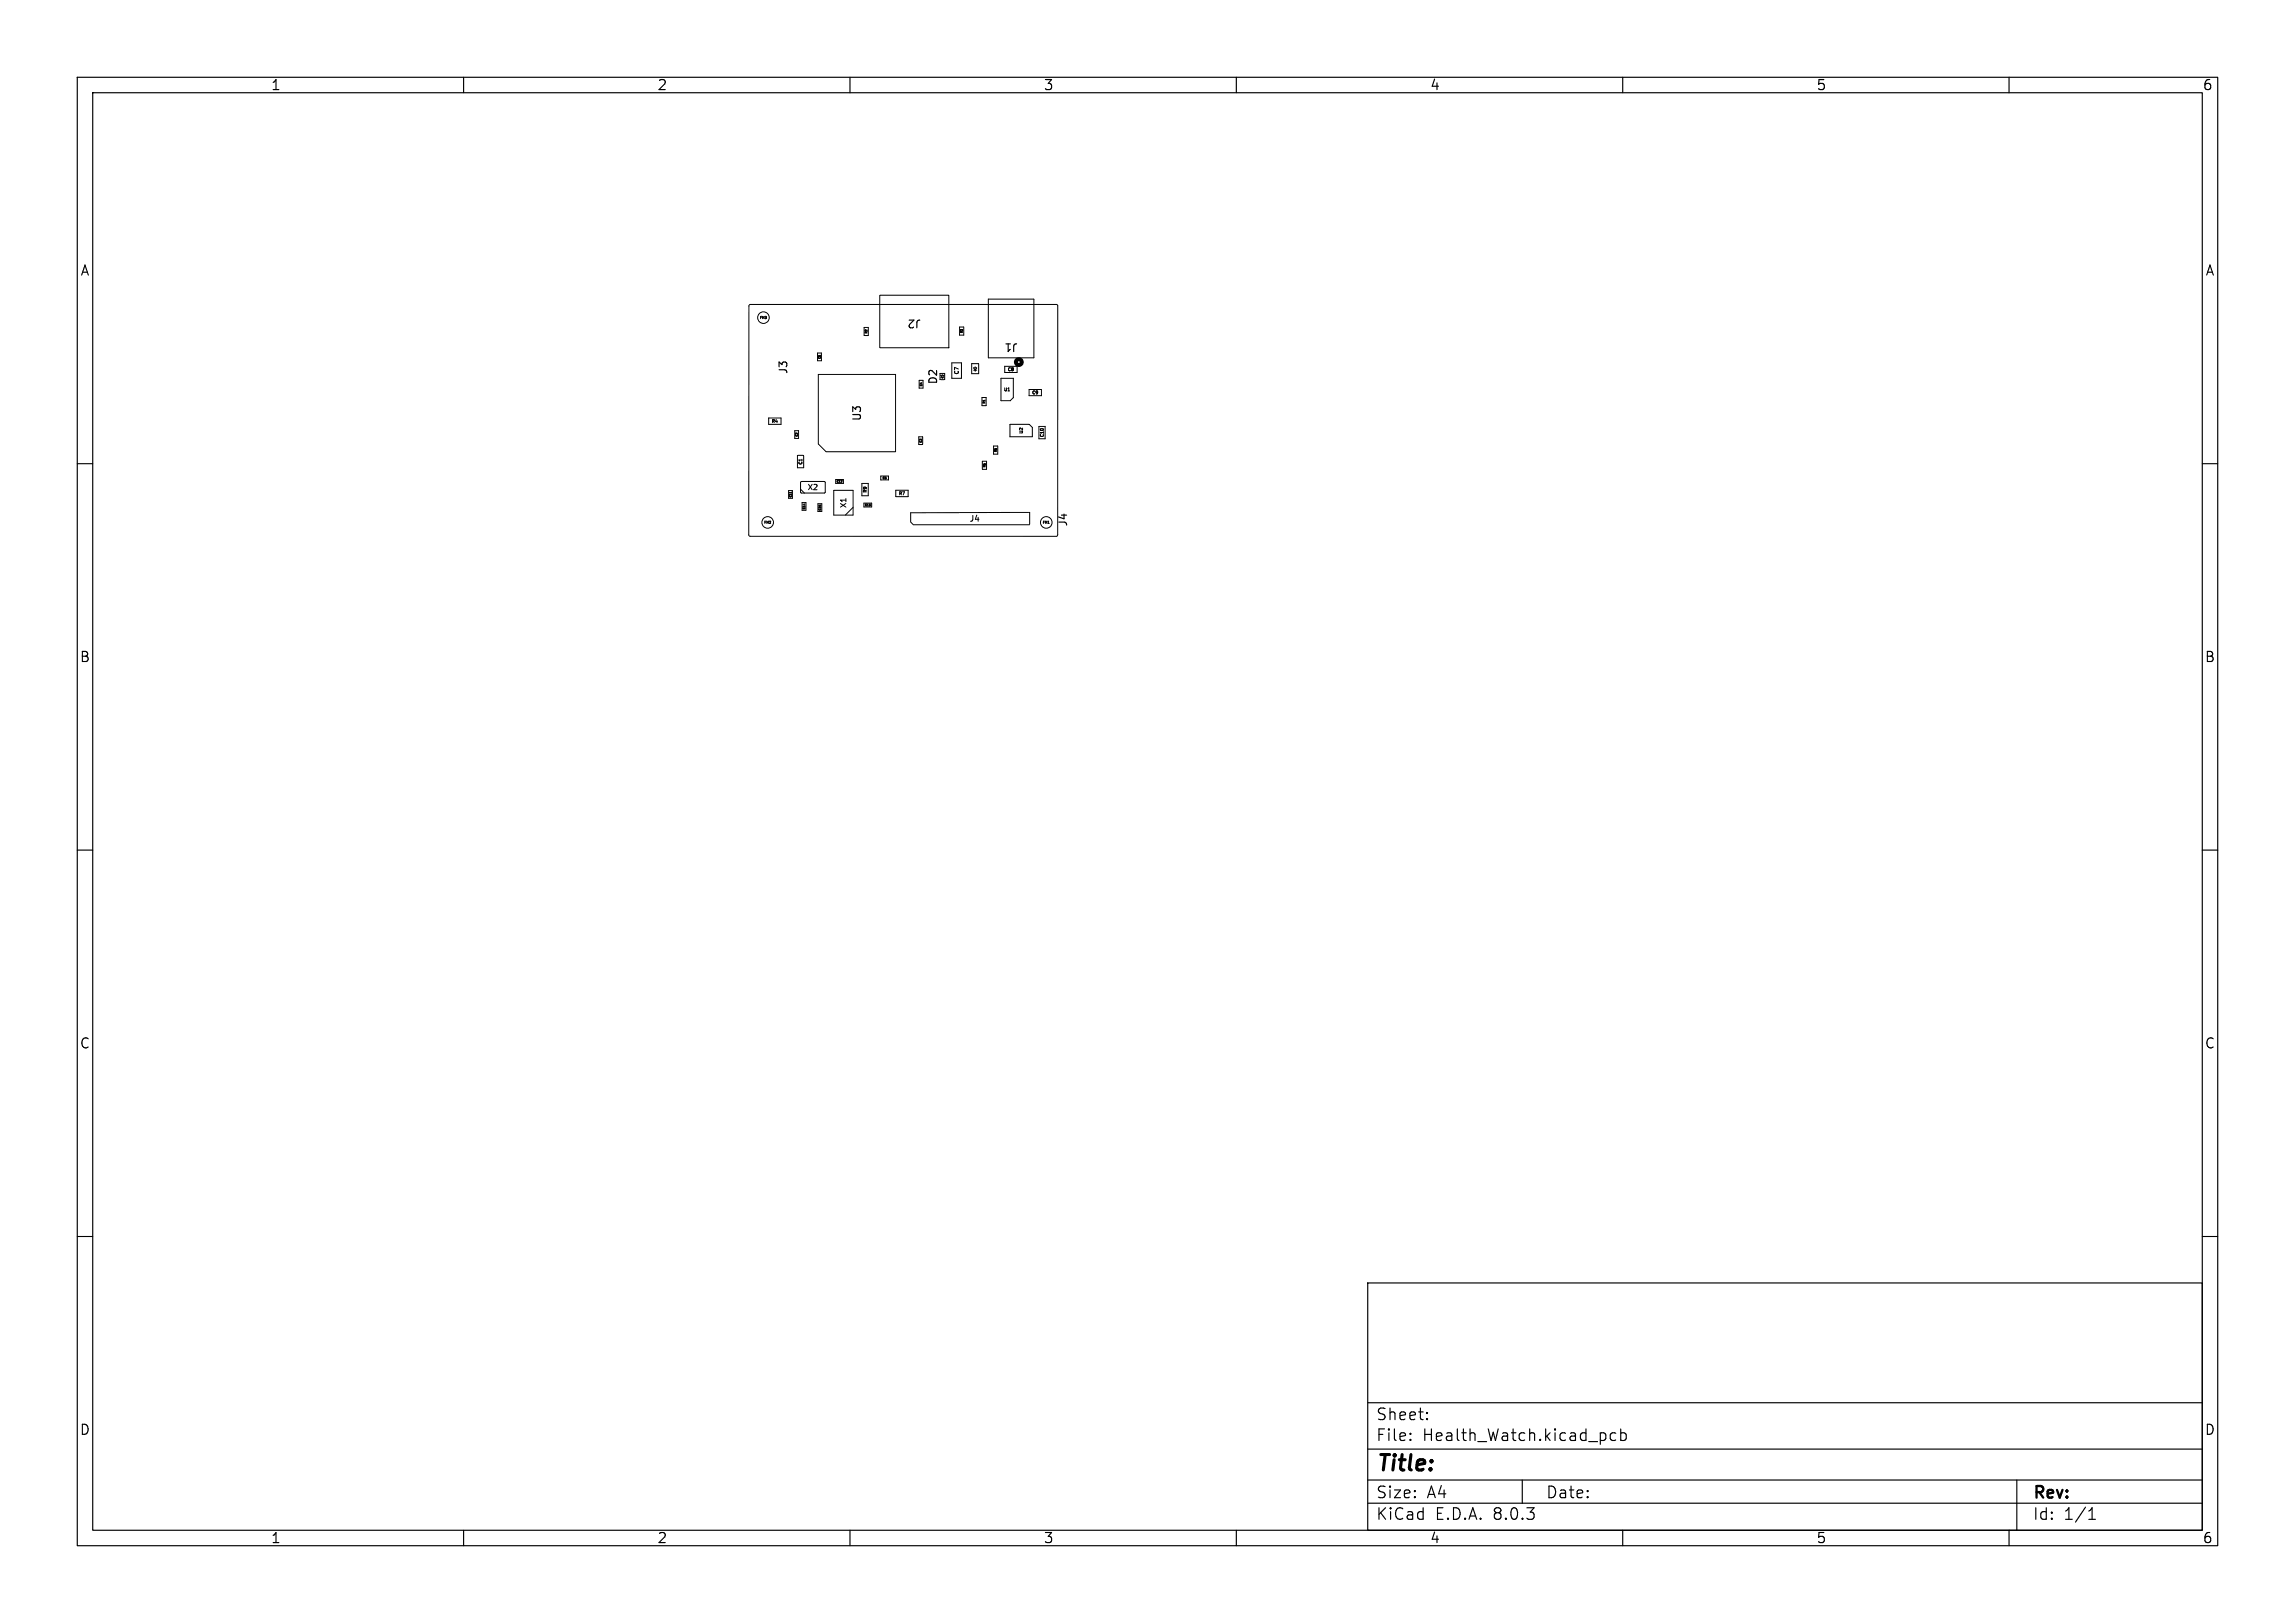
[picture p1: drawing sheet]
<svg xmlns="http://www.w3.org/2000/svg" width="297mm" height="210mm" viewBox="0 0 297 210" stroke-linecap="round" stroke-linejoin="round" font-family="sans-serif">
<defs><g id="words">
<text font-size="2.8" x="178" y="190.9">Title:</text>
<g font-size="2.1">
<text x="178" y="184">Sheet:</text>
<text x="178" y="186.7">File:</text>
<text x="184.1" y="186.7">Health_Watch.kicad_pcb</text>
<text x="178" y="196.9">KiCad</text>
<text x="178" y="194.1">Size:</text>
<text x="184.7" y="194.1">A4</text>
<text x="185.7" y="196.9">E.D.A.</text>
<text x="193.3" y="196.9">8.0.3</text>
<text x="200" y="194.1">Date:</text>
<text x="263" y="194.3">Rev:</text>
<text x="263" y="196.9">Id:</text>
<text x="267.1" y="196.9">1/1</text>
</g>
<g font-size="1.8">
<text x="35" y="11.9">1</text>
<text x="85" y="11.9">2</text>
<text x="135" y="11.9">3</text>
<text x="185" y="11.9">4</text>
<text x="235" y="11.9">5</text>
<text x="285" y="11.9">6</text>
<text x="10.3" y="35.9">A</text>
<text x="285.4" y="35.9">A</text>
<text x="10.3" y="85.9">B</text>
<text x="285.3" y="85.9">B</text>
<text x="10.3" y="135.9">C</text>
<text x="285.3" y="135.9">C</text>
<text x="10.3" y="185.9">D</text>
<text x="285.3" y="185.9">D</text>
<text x="35" y="199.9">1</text>
<text x="85" y="199.9">2</text>
<text x="135" y="199.9">3</text>
<text x="185" y="199.9">4</text>
<text x="235" y="199.9">5</text>
<text x="285" y="199.9">6</text>
</g>
<g font-size="1.4">
<text x="119.3" y="41.2" transform="rotate(-180 119.3 41.2)">J2</text>
<text x="131.8" y="44.2" transform="rotate(-180 131.8 44.2)">J1</text>
<text x="102.1" y="48.5" transform="rotate(-90 102.1 48.5)">J3</text>
<text x="121.5" y="49.8" transform="rotate(-90 121.5 49.8)">D2</text>
<text x="111.6" y="54.6" transform="rotate(-90 111.6 54.6)">U3</text>
<text x="138.3" y="68.2" transform="rotate(-90 138.3 68.2)">J4</text>
</g>
<text font-size="1.1" x="125.4" y="67.7">J4</text>
<g font-size="1">
<text x="104.4" y="63.6">X2</text>
<text x="109.7" y="65.8" transform="rotate(-90 109.7 65.8)">X1</text>
</g>
<text font-size=".7" x="124.2" y="48.5" transform="rotate(-90 124.2 48.5)">C7</text>
<g font-size=".6">
<text x="129.9" y="50.7">U1</text>
<text x="130.4" y="48.1">C8</text>
<text x="133.5" y="51.1">C9</text>
<text x="99.8" y="54.8">R4</text>
<text x="132.4" y="56.2" transform="rotate(-90 132.4 56.2)">U2</text>
<text x="135.1" y="56.6" transform="rotate(-90 135.1 56.6)">C10</text>
<text x="103.9" y="60.2" transform="rotate(-90 103.9 60.2)">C1</text>
<text x="112.2" y="63.8" transform="rotate(-90 112.2 63.8)">R9</text>
<text x="116.3" y="64.1">R7</text>
</g>
<g font-size=".4">
<text x="98.3" y="41.3">FM3</text>
<text x="112.3" y="43.2" transform="rotate(-90 112.3 43.2)">R2</text>
<text x="124.6" y="43.1" transform="rotate(-90 124.6 43.1)">R3</text>
<text x="127.5" y="52.2" transform="rotate(-90 127.5 52.2)">R1</text>
<text x="129" y="58.5" transform="rotate(-90 129 58.5)">R5</text>
<text x="127.6" y="60.5" transform="rotate(-90 127.6 60.5)">R6</text>
<text x="98.9" y="67.8">FM2</text>
<text x="134.9" y="67.8">FM1</text>
</g>
<g font-size=".3">
<text x="106.2" y="46.5" transform="rotate(-90 106.2 46.5)">C6</text>
<text x="119.4" y="50" transform="rotate(-90 119.4 50)">C4</text>
<text x="103.3" y="56.5" transform="rotate(-90 103.3 56.5)">C2</text>
<text x="119.3" y="57.3" transform="rotate(-90 119.3 57.3)">C3</text>
<text x="102.5" y="64.4" transform="rotate(-90 102.5 64.4)">C11</text>
<text x="104.2" y="65.9" transform="rotate(-90 104.2 65.9)">C14</text>
<text x="108.3" y="62.5">C12</text>
<text x="111.9" y="65.5">C13</text>
<text x="114.2" y="62">C5</text>
<text x="106.3" y="66.1" transform="rotate(-90 106.3 66.1)">C15</text>
</g>
</g></defs>
<g fill="none" stroke="#000" stroke-width=".15">
<path d="M10 10h277v190h-277zM12 12h273v186h-273zM60 10v2M110 10v2M160 10v2M210 10v2M260 10v2M10 60h2M285 60h2M10 110h2M285 110h2M10 160h2"/>
<path d="M285 160h2M177 166h108v32h-108zM60 198v2M110 198v2M160 198v2M177 194.5h108M177 191.5h108M177 187.5h108M177 181.5h108M182.5 186.3h.1l-.1 .1M182.5 186.3v.1M182.5 185.5v.1"/>
<path d="M182.5 185.5h.1l-.1 .1M184.7 183.6v.1M184.7 183.6h-.1l.1 .1M184.7 182.8v.1M184.7 182.8h-.1l.1 .1M197 191.5v3M209.1 185.5l-.4-.1-.3 .3v.4l.1 .2 .2 .1 .4-.1M209.7 185.5l.5-.1 .3 .3v.4l-.2 .2-.1 .1-.5-.1M209.7 184.9v1.5M210 198v2M260 198v2M261 191.5v6.5"/>
<path d="M270.3 196.6h.9M270.3 195.5l.4-.4v1.5"/>
</g>
<g fill="none" stroke="#000" stroke-width=".13">
<path d="M97 39.5l39.8-.1 .1 .2-.1 29.7-.1 .1h-39.7l-.1-.2zM113.8 38.2h9v6.8h-9zM127.9 38.7h5.9v7.6h-5.9zM99.5 54.1h1.6v.8h-1.6zM102.8 55.7h.6v1h-.6zM103.2 58.9h.8v1.6h-.8zM105.8 45.7h.5v1h-.5zM105.9 48.5h10v9.9h-9l-1-1zM111.8 42.4h.6v1h-.6zM118.9 56.5h.5v1h-.5zM118.9 49.2h.6v1h-.6zM121.6 48.3h.6v.8h-.6"/>
<path d="M121.8 48.6h.4l-.3 .3M121.8 48.9h.4M123.2 47h1.2v2h-1.2zM124.2 42.3h.5v1.1h-.5zM125.8 47h.8v1.3h-.8zM126 47.6h.4l-.2 .3zM126 47.9h.4M126.2 47.5v.1M126.2 47.9v.1M127.1 51.4h.5v1.1h-.5zM127.1 59.7h.6v1h-.6zM128.6 57.7h.5v1.1h-.5z"/>
<path d="M129.5 49h1.6v2.4l-.4 .5h-1.2zM130 47.4h1.6v.8h-1.6zM130.7 54.9h2.5l.4 .4v1.2h-2.9zM133.2 50.4h1.6v.8h-1.6zM134.5 55.2h.7v1.6h-.7zM102.1 63.5h.4v1h-.4zM102.4 63.7v.1M103.6 62.4l.1-.1h3l.1 .1v1.3l-.1 .1h-3l-.1-.1zM103.6 63.3l.5 .5M103.8 65h.5v1h-.5zM105.8 65.2h.6v1h-.6zM107.9 63.4h2.5v3.3h-2.5z"/>
<path d="M108.1 62h1v.6h-1zM110.4 65.7l-1 1M111.5 62.6h.9v1.5h-.9zM111.8 65.1h1v.5h-1zM114 61.6h1v.5h-1zM115.9 63.4h1.6v.9h-1.6zM117.8 67.6v-1.3h15.4v1.6M117.9 67.6l.3 .3M118.2 67.9h15"/>
<circle cx="98.8" cy="41.1" r=".75"/>
<circle cx="99.3" cy="67.6" r=".75"/>
<circle cx="135.4" cy="67.6" r=".75"/>
</g>
<circle cx="131.8" cy="46.9" r=".38" fill="none" stroke="#000" stroke-width=".51"/>
<use href="#words"/>
</svg>
